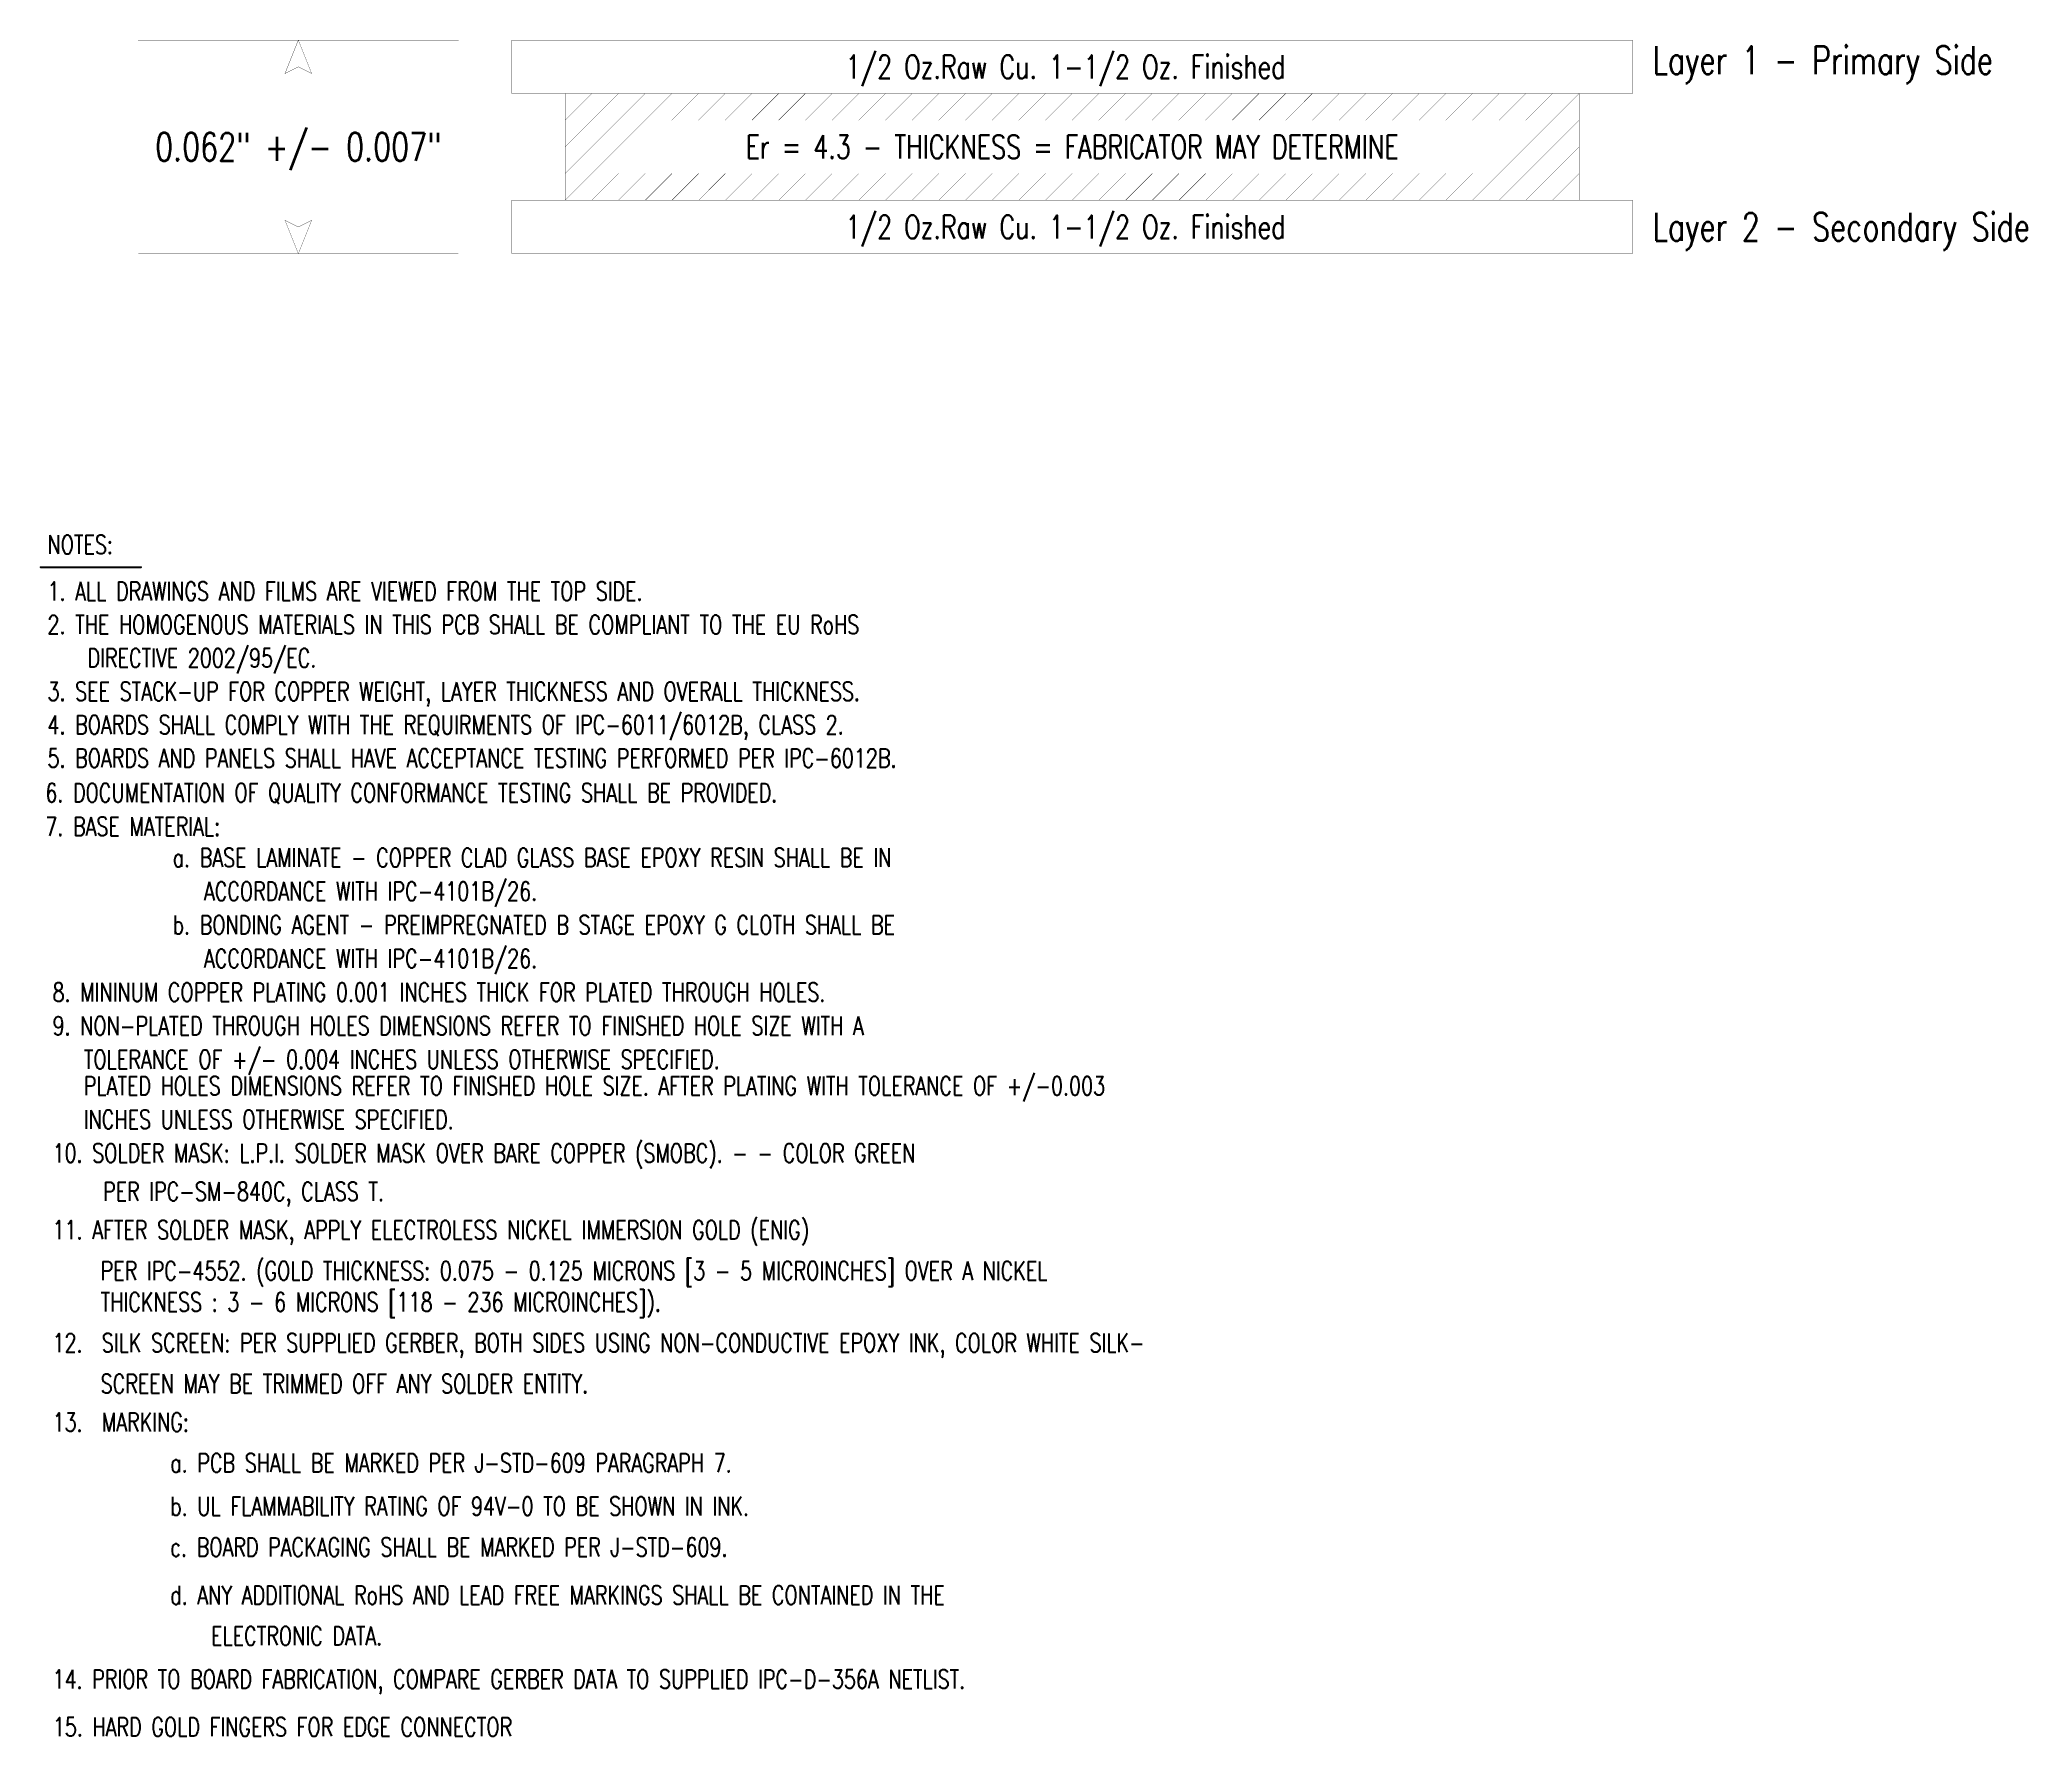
# Model space of a CAD drawing. Extents: x -3.3 to 15.9, y -5.3 to 2.7.
# Drawn here: x 8.41 to 15.85, y -5.25 to 1.1 of the extents above; entities that cross this region are included whole.
import ezdxf
from ezdxf.enums import TextEntityAlignment as Align

# ---------------------------------------------------------------- set-up
doc = ezdxf.new("R2010")
doc.units = 0
doc.layers.add('2D_LINE_122', color=171, linetype='CONTINUOUS')
doc.layers.add('TEXT_122', color=171, linetype='CONTINUOUS')
doc.styles.add('W0$001', font='simplex', dxfattribs={"width": 0.75})

msp = doc.modelspace()

# ---------------------------------------------------------------- texts
at = {"layer": 'TEXT_122', "style": 'W0$001', "width": 0.75}
for s, height, p in [('1/2 Oz.Raw Cu. 1-1/2 Oz. Finished', 0.0875, (12.25, 1)), ('0.062" +/- 0.007"', 0.105, (9.375, 0.7)), ('Er = 4.3 - THICKNESS = FABRICATOR MAY DETERMINE', 0.0875, (12.275, 0.7)), ('1/2 Oz.Raw Cu. 1-1/2 Oz. Finished', 0.0875, (12.25, 0.4))]:
    msp.add_text(s, height=height, dxfattribs=at).set_placement(p, align=Align.MIDDLE_CENTER)
for s, p in [('Layer 1 - Primary Side', (14.45, 1.025)), ('Layer 2 - Secondary Side', (14.45, 0.4))]:
    msp.add_text(s, height=0.105, dxfattribs=at).set_placement(p, align=Align.MIDDLE_LEFT)
for s, p in [('NOTES:', (8.435, -0.825)), ('1. ALL DRAWINGS AND FILMS ARE VIEWED FROM THE TOP SIDE.', (8.435, -1)), ('2. THE HOMOGENOUS MATERIALS IN THIS PCB SHALL BE COMPLIANT TO THE EU RoHS', (8.435, -1.125)), ('DIRECTIVE 2002/95/EC.', (8.585, -1.25)), ('3. SEE STACK-UP FOR COPPER WEIGHT, LAYER THICKNESS AND OVERALL THICKNESS.', (8.435, -1.375)), ('4. BOARDS SHALL COMPLY WITH THE REQUIRMENTS OF IPC-6011/6012B, CLASS 2.', (8.435, -1.5)), ('5. BOARDS AND PANELS SHALL HAVE ACCEPTANCE TESTING PERFORMED PER IPC-6012B.', (8.435, -1.625)), ('6. DOCUMENTATION OF QUALITY CONFORMANCE TESTING SHALL BE PROVIDED.', (8.427, -1.755)), ('7. BASE MATERIAL:', (8.427, -1.881)), ('a. BASE LAMINATE - COPPER CLAD GLASS BASE EPOXY RESIN SHALL BE IN', (8.904, -1.998)), ('ACCORDANCE WITH IPC-4101B/26.', (9.021, -2.124)), ('b. BONDING AGENT - PREIMPREGNATED B STAGE EPOXY G CLOTH SHALL BE', (8.904, -2.25)), ('ACCORDANCE WITH IPC-4101B/26.', (9.021, -2.376)), ('8. MININUM COPPER PLATING 0.001 INCHES THICK FOR PLATED THROUGH HOLES.', (8.454, -2.502)), ('9. NON-PLATED THROUGH HOLES DIMENSIONS REFER TO FINISHED HOLE SIZE WITH A', (8.454, -2.628)), ('TOLERANCE OF +/- 0.004 INCHES UNLESS OTHERWISE SPECIFIED. ', (8.571, -2.754)), ('PLATED HOLES DIMENSIONS REFER TO FINISHED HOLE SIZE. AFTER PLATING WITH TOLERANCE OF +/-0.003', (8.571, -2.853)), ('INCHES UNLESS OTHERWISE SPECIFIED.', (8.571, -2.979)), ('10. SOLDER MASK: L.P.I. SOLDER MASK OVER BARE COPPER (SMOBC). - - COLOR GREEN', (8.454, -3.105)), ('PER IPC-SM-840C, CLASS T.', (8.643, -3.249)), ('11. AFTER SOLDER MASK, APPLY ELECTROLESS NICKEL IMMERSION GOLD (ENIG)', (8.454, -3.393)), ('PER IPC-4552. (GOLD THICKNESS: 0.075 - 0.125 MICRONS [3 - 5 MICROINCHES] OVER A NICKEL', (8.634, -3.546)), ('THICKNESS : 3 - 6 MICRONS [118 - 236 MICROINCHES]).', (8.634, -3.663)), ('12.  SILK SCREEN: PER SUPPLIED GERBER, BOTH SIDES USING NON-CONDUCTIVE EPOXY INK, COLOR WHITE SILK-', (8.454, -3.816)), ('SCREEN MAY BE TRIMMED OFF ANY SOLDER ENTITY.', (8.634, -3.969)), ('13.  MARKING:', (8.454, -4.113)), ('a. PCB SHALL BE MARKED PER J-STD-609 PARAGRAPH 7.', (8.895, -4.266)), ('b. UL FLAMMABILITY RATING OF 94V-0 TO BE SHOWN IN INK.', (8.895, -4.428)), ('c. BOARD PACKAGING SHALL BE MARKED PER J-STD-609.', (8.895, -4.581)), ('d. ANY ADDITIONAL RoHS AND LEAD FREE MARKINGS SHALL BE CONTAINED IN THE ', (8.895, -4.761)), ('ELECTRONIC DATA.', (9.048, -4.914)), ('14. PRIOR TO BOARD FABRICATION, COMPARE GERBER DATA TO SUPPLIED IPC-D-356A NETLIST.', (8.454, -5.076)), ('15. HARD GOLD FINGERS FOR EDGE CONNECTOR', (8.455, -5.255))]:
    msp.add_text(s, height=0.07, dxfattribs=at).set_placement(p)

# ---------------------------------------------------------------- blocks, each defined once
blk = doc.blocks.new('SMOOTH_0$008')
at = {"const_width": 0.004}
blk.add_lwpolyline([(-0.002, 0, 1), (0.002, 0, 1)], format="xyb", close=True, dxfattribs=at)
blk = doc.blocks.new('DRAWING_22')
at = {"layer": '2D_LINE_122', "const_width": 0.008}
blk.add_lwpolyline([(-1.39, -2.725), (-1.015, -2.725)], dxfattribs=at)
at = {"layer": '2D_LINE_122'}
for p in [(-1.39, -2.725), (-1.015, -2.725)]:
    blk.add_blockref('SMOOTH_0$008', p, dxfattribs=at)
blk = doc.blocks.new('SMOOTH_0$001')
at = {"const_width": 0.0005}
blk.add_lwpolyline([(-0.00025, 0, 1), (0.00025, 0, 1)], format="xyb", close=True, dxfattribs=at)
blk = doc.blocks.new('DRAWING_23')
at = {"layer": '2D_LINE_122', "const_width": 0.001}
blk.add_lwpolyline([(0.375, -1.35), (4.575, -1.35), (4.575, -1.55), (0.375, -1.55)], close=True, dxfattribs=at)
at = {"layer": '2D_LINE_122'}
for p in [(0.375, -1.35), (4.575, -1.35), (0.375, -1.55), (4.575, -1.55)]:
    blk.add_blockref('SMOOTH_0$001', p, dxfattribs=at)
blk = doc.blocks.new('DRAWING_24')
at = {"layer": '2D_LINE_122', "const_width": 0.001}
blk.add_lwpolyline([(0.375, -0.75), (4.575, -0.75), (4.575, -0.95), (0.375, -0.95)], close=True, dxfattribs=at)
at = {"layer": '2D_LINE_122'}
for p in [(0.375, -0.75), (4.575, -0.75), (0.375, -0.95), (4.575, -0.95)]:
    blk.add_blockref('SMOOTH_0$001', p, dxfattribs=at)
blk = doc.blocks.new('DRAWING_25')
at = {"layer": '2D_LINE_122', "const_width": 0.001}
blk.add_lwpolyline([(0.575, -0.95), (4.375, -0.95), (4.375, -1.35), (0.575, -1.35)], close=True, dxfattribs=at)
at = {"layer": '2D_LINE_122'}
for p in [(0.575, -0.95), (4.375, -0.95), (0.575, -1.35), (4.375, -1.35)]:
    blk.add_blockref('SMOOTH_0$001', p, dxfattribs=at)
blk = doc.blocks.new('DRAWING_26')
at = {"layer": '2D_LINE_122', "const_width": 0.001}
blk.add_lwpolyline([(0.675, -0.95), (0.575, -1.05)], dxfattribs=at)
at = {"layer": '2D_LINE_122'}
for p in [(0.675, -0.95), (0.575, -1.05)]:
    blk.add_blockref('SMOOTH_0$001', p, dxfattribs=at)
blk = doc.blocks.new('DRAWING_27')
at = {"layer": '2D_LINE_122', "const_width": 0.001}
blk.add_lwpolyline([(0.775, -0.95), (0.575, -1.15)], dxfattribs=at)
at = {"layer": '2D_LINE_122'}
for p in [(0.775, -0.95), (0.575, -1.15)]:
    blk.add_blockref('SMOOTH_0$001', p, dxfattribs=at)
blk = doc.blocks.new('DRAWING_28')
at = {"layer": '2D_LINE_122', "const_width": 0.001}
blk.add_lwpolyline([(0.875, -0.95), (0.575, -1.25)], dxfattribs=at)
at = {"layer": '2D_LINE_122'}
for p in [(0.875, -0.95), (0.575, -1.25)]:
    blk.add_blockref('SMOOTH_0$001', p, dxfattribs=at)
blk = doc.blocks.new('DRAWING_29')
at = {"layer": '2D_LINE_122', "const_width": 0.001}
blk.add_lwpolyline([(0.975, -0.95), (0.575, -1.35)], dxfattribs=at)
at = {"layer": '2D_LINE_122'}
for p in [(0.975, -0.95), (0.575, -1.35)]:
    blk.add_blockref('SMOOTH_0$001', p, dxfattribs=at)
blk = doc.blocks.new('DRAWING_30')
at = {"layer": '2D_LINE_122', "const_width": 0.001}
blk.add_lwpolyline([(1.075, -0.95), (0.975, -1.05)], dxfattribs=at)
at = {"layer": '2D_LINE_122'}
for p in [(1.075, -0.95), (0.975, -1.05)]:
    blk.add_blockref('SMOOTH_0$001', p, dxfattribs=at)
blk = doc.blocks.new('DRAWING_31')
at = {"layer": '2D_LINE_122', "const_width": 0.001}
blk.add_lwpolyline([(1.075, -1.05), (1.175, -0.95)], dxfattribs=at)
at = {"layer": '2D_LINE_122'}
for p in [(1.175, -0.95), (1.075, -1.05)]:
    blk.add_blockref('SMOOTH_0$001', p, dxfattribs=at)
blk = doc.blocks.new('DRAWING_32')
at = {"layer": '2D_LINE_122', "const_width": 0.001}
blk.add_lwpolyline([(1.175, -1.05), (1.275, -0.95)], dxfattribs=at)
at = {"layer": '2D_LINE_122'}
for p in [(1.275, -0.95), (1.175, -1.05)]:
    blk.add_blockref('SMOOTH_0$001', p, dxfattribs=at)
blk = doc.blocks.new('DRAWING_33')
at = {"layer": '2D_LINE_122', "const_width": 0.001}
blk.add_lwpolyline([(1.275, -1.05), (1.375, -0.95)], dxfattribs=at)
at = {"layer": '2D_LINE_122'}
for p in [(1.375, -0.95), (1.275, -1.05)]:
    blk.add_blockref('SMOOTH_0$001', p, dxfattribs=at)
blk = doc.blocks.new('DRAWING_34')
at = {"layer": '2D_LINE_122', "const_width": 0.001}
blk.add_lwpolyline([(1.375, -1.05), (1.475, -0.95)], dxfattribs=at)
at = {"layer": '2D_LINE_122'}
for p in [(1.475, -0.95), (1.375, -1.05)]:
    blk.add_blockref('SMOOTH_0$001', p, dxfattribs=at)
blk = doc.blocks.new('DRAWING_35')
at = {"layer": '2D_LINE_122', "const_width": 0.001}
blk.add_lwpolyline([(1.475, -1.05), (1.575, -0.95)], dxfattribs=at)
at = {"layer": '2D_LINE_122'}
for p in [(1.575, -0.95), (1.475, -1.05)]:
    blk.add_blockref('SMOOTH_0$001', p, dxfattribs=at)
blk = doc.blocks.new('DRAWING_36')
at = {"layer": '2D_LINE_122', "const_width": 0.001}
blk.add_lwpolyline([(1.575, -1.05), (1.675, -0.95)], dxfattribs=at)
at = {"layer": '2D_LINE_122'}
for p in [(1.675, -0.95), (1.575, -1.05)]:
    blk.add_blockref('SMOOTH_0$001', p, dxfattribs=at)
blk = doc.blocks.new('DRAWING_37')
at = {"layer": '2D_LINE_122', "const_width": 0.001}
blk.add_lwpolyline([(1.675, -1.05), (1.775, -0.95)], dxfattribs=at)
at = {"layer": '2D_LINE_122'}
for p in [(1.775, -0.95), (1.675, -1.05)]:
    blk.add_blockref('SMOOTH_0$001', p, dxfattribs=at)
blk = doc.blocks.new('DRAWING_38')
at = {"layer": '2D_LINE_122', "const_width": 0.001}
blk.add_lwpolyline([(1.775, -1.05), (1.875, -0.95)], dxfattribs=at)
at = {"layer": '2D_LINE_122'}
for p in [(1.875, -0.95), (1.775, -1.05)]:
    blk.add_blockref('SMOOTH_0$001', p, dxfattribs=at)
blk = doc.blocks.new('DRAWING_39')
at = {"layer": '2D_LINE_122', "const_width": 0.001}
blk.add_lwpolyline([(1.875, -1.05), (1.975, -0.95)], dxfattribs=at)
at = {"layer": '2D_LINE_122'}
for p in [(1.975, -0.95), (1.875, -1.05)]:
    blk.add_blockref('SMOOTH_0$001', p, dxfattribs=at)
blk = doc.blocks.new('DRAWING_40')
at = {"layer": '2D_LINE_122', "const_width": 0.001}
blk.add_lwpolyline([(1.975, -1.05), (2.075, -0.95)], dxfattribs=at)
at = {"layer": '2D_LINE_122'}
for p in [(2.075, -0.95), (1.975, -1.05)]:
    blk.add_blockref('SMOOTH_0$001', p, dxfattribs=at)
blk = doc.blocks.new('DRAWING_41')
at = {"layer": '2D_LINE_122', "const_width": 0.001}
blk.add_lwpolyline([(2.075, -1.05), (2.175, -0.95)], dxfattribs=at)
at = {"layer": '2D_LINE_122'}
for p in [(2.175, -0.95), (2.075, -1.05)]:
    blk.add_blockref('SMOOTH_0$001', p, dxfattribs=at)
blk = doc.blocks.new('DRAWING_42')
at = {"layer": '2D_LINE_122', "const_width": 0.001}
blk.add_lwpolyline([(2.175, -1.05), (2.275, -0.95)], dxfattribs=at)
at = {"layer": '2D_LINE_122'}
for p in [(2.275, -0.95), (2.175, -1.05)]:
    blk.add_blockref('SMOOTH_0$001', p, dxfattribs=at)
blk = doc.blocks.new('DRAWING_43')
at = {"layer": '2D_LINE_122', "const_width": 0.001}
blk.add_lwpolyline([(2.275, -1.05), (2.375, -0.95)], dxfattribs=at)
at = {"layer": '2D_LINE_122'}
for p in [(2.375, -0.95), (2.275, -1.05)]:
    blk.add_blockref('SMOOTH_0$001', p, dxfattribs=at)
blk = doc.blocks.new('DRAWING_44')
at = {"layer": '2D_LINE_122', "const_width": 0.001}
blk.add_lwpolyline([(2.375, -1.05), (2.475, -0.95)], dxfattribs=at)
at = {"layer": '2D_LINE_122'}
for p in [(2.475, -0.95), (2.375, -1.05)]:
    blk.add_blockref('SMOOTH_0$001', p, dxfattribs=at)
blk = doc.blocks.new('DRAWING_45')
at = {"layer": '2D_LINE_122', "const_width": 0.001}
blk.add_lwpolyline([(2.475, -1.05), (2.575, -0.95)], dxfattribs=at)
at = {"layer": '2D_LINE_122'}
for p in [(2.575, -0.95), (2.475, -1.05)]:
    blk.add_blockref('SMOOTH_0$001', p, dxfattribs=at)
blk = doc.blocks.new('DRAWING_46')
at = {"layer": '2D_LINE_122', "const_width": 0.001}
blk.add_lwpolyline([(2.575, -1.05), (2.675, -0.95)], dxfattribs=at)
at = {"layer": '2D_LINE_122'}
for p in [(2.675, -0.95), (2.575, -1.05)]:
    blk.add_blockref('SMOOTH_0$001', p, dxfattribs=at)
blk = doc.blocks.new('DRAWING_47')
at = {"layer": '2D_LINE_122', "const_width": 0.001}
blk.add_lwpolyline([(2.675, -1.05), (2.775, -0.95)], dxfattribs=at)
at = {"layer": '2D_LINE_122'}
for p in [(2.775, -0.95), (2.675, -1.05)]:
    blk.add_blockref('SMOOTH_0$001', p, dxfattribs=at)
blk = doc.blocks.new('DRAWING_48')
at = {"layer": '2D_LINE_122', "const_width": 0.001}
blk.add_lwpolyline([(2.775, -1.05), (2.875, -0.95)], dxfattribs=at)
at = {"layer": '2D_LINE_122'}
for p in [(2.875, -0.95), (2.775, -1.05)]:
    blk.add_blockref('SMOOTH_0$001', p, dxfattribs=at)
blk = doc.blocks.new('DRAWING_49')
at = {"layer": '2D_LINE_122', "const_width": 0.001}
blk.add_lwpolyline([(2.875, -1.05), (2.975, -0.95)], dxfattribs=at)
at = {"layer": '2D_LINE_122'}
for p in [(2.975, -0.95), (2.875, -1.05)]:
    blk.add_blockref('SMOOTH_0$001', p, dxfattribs=at)
blk = doc.blocks.new('DRAWING_50')
at = {"layer": '2D_LINE_122', "const_width": 0.001}
blk.add_lwpolyline([(2.975, -1.05), (3.075, -0.95)], dxfattribs=at)
at = {"layer": '2D_LINE_122'}
for p in [(3.075, -0.95), (2.975, -1.05)]:
    blk.add_blockref('SMOOTH_0$001', p, dxfattribs=at)
blk = doc.blocks.new('DRAWING_51')
at = {"layer": '2D_LINE_122', "const_width": 0.001}
blk.add_lwpolyline([(3.075, -1.05), (3.175, -0.95)], dxfattribs=at)
at = {"layer": '2D_LINE_122'}
for p in [(3.175, -0.95), (3.075, -1.05)]:
    blk.add_blockref('SMOOTH_0$001', p, dxfattribs=at)
blk = doc.blocks.new('DRAWING_52')
at = {"layer": '2D_LINE_122', "const_width": 0.001}
blk.add_lwpolyline([(3.175, -1.05), (3.275, -0.95)], dxfattribs=at)
at = {"layer": '2D_LINE_122'}
for p in [(3.275, -0.95), (3.175, -1.05)]:
    blk.add_blockref('SMOOTH_0$001', p, dxfattribs=at)
blk = doc.blocks.new('DRAWING_53')
at = {"layer": '2D_LINE_122', "const_width": 0.001}
blk.add_lwpolyline([(3.275, -1.05), (3.375, -0.95)], dxfattribs=at)
at = {"layer": '2D_LINE_122'}
for p in [(3.375, -0.95), (3.275, -1.05)]:
    blk.add_blockref('SMOOTH_0$001', p, dxfattribs=at)
blk = doc.blocks.new('DRAWING_54')
at = {"layer": '2D_LINE_122', "const_width": 0.001}
blk.add_lwpolyline([(3.375, -1.05), (3.475, -0.95)], dxfattribs=at)
at = {"layer": '2D_LINE_122'}
for p in [(3.475, -0.95), (3.375, -1.05)]:
    blk.add_blockref('SMOOTH_0$001', p, dxfattribs=at)
blk = doc.blocks.new('DRAWING_55')
at = {"layer": '2D_LINE_122', "const_width": 0.001}
blk.add_lwpolyline([(3.475, -1.05), (3.575, -0.95)], dxfattribs=at)
at = {"layer": '2D_LINE_122'}
for p in [(3.575, -0.95), (3.475, -1.05)]:
    blk.add_blockref('SMOOTH_0$001', p, dxfattribs=at)
blk = doc.blocks.new('DRAWING_56')
at = {"layer": '2D_LINE_122', "const_width": 0.001}
blk.add_lwpolyline([(3.575, -1.05), (3.675, -0.95)], dxfattribs=at)
at = {"layer": '2D_LINE_122'}
for p in [(3.675, -0.95), (3.575, -1.05)]:
    blk.add_blockref('SMOOTH_0$001', p, dxfattribs=at)
blk = doc.blocks.new('DRAWING_57')
at = {"layer": '2D_LINE_122', "const_width": 0.001}
blk.add_lwpolyline([(3.675, -1.05), (3.775, -0.95)], dxfattribs=at)
at = {"layer": '2D_LINE_122'}
for p in [(3.775, -0.95), (3.675, -1.05)]:
    blk.add_blockref('SMOOTH_0$001', p, dxfattribs=at)
blk = doc.blocks.new('DRAWING_58')
at = {"layer": '2D_LINE_122', "const_width": 0.001}
blk.add_lwpolyline([(3.775, -1.05), (3.875, -0.95)], dxfattribs=at)
at = {"layer": '2D_LINE_122'}
for p in [(3.875, -0.95), (3.775, -1.05)]:
    blk.add_blockref('SMOOTH_0$001', p, dxfattribs=at)
blk = doc.blocks.new('DRAWING_59')
at = {"layer": '2D_LINE_122', "const_width": 0.001}
blk.add_lwpolyline([(3.875, -1.05), (3.975, -0.95)], dxfattribs=at)
at = {"layer": '2D_LINE_122'}
for p in [(3.975, -0.95), (3.875, -1.05)]:
    blk.add_blockref('SMOOTH_0$001', p, dxfattribs=at)
blk = doc.blocks.new('DRAWING_60')
at = {"layer": '2D_LINE_122', "const_width": 0.001}
blk.add_lwpolyline([(3.975, -1.05), (4.075, -0.95)], dxfattribs=at)
at = {"layer": '2D_LINE_122'}
for p in [(4.075, -0.95), (3.975, -1.05)]:
    blk.add_blockref('SMOOTH_0$001', p, dxfattribs=at)
blk = doc.blocks.new('DRAWING_61')
at = {"layer": '2D_LINE_122', "const_width": 0.001}
blk.add_lwpolyline([(4.275, -1.35), (4.375, -1.25)], dxfattribs=at)
at = {"layer": '2D_LINE_122'}
for p in [(4.375, -1.25), (4.275, -1.35)]:
    blk.add_blockref('SMOOTH_0$001', p, dxfattribs=at)
blk = doc.blocks.new('DRAWING_62')
at = {"layer": '2D_LINE_122', "const_width": 0.001}
blk.add_lwpolyline([(4.375, -0.95), (3.975, -1.35)], dxfattribs=at)
at = {"layer": '2D_LINE_122'}
for p in [(4.375, -0.95), (3.975, -1.35)]:
    blk.add_blockref('SMOOTH_0$001', p, dxfattribs=at)
blk = doc.blocks.new('DRAWING_63')
at = {"layer": '2D_LINE_122', "const_width": 0.001}
blk.add_lwpolyline([(4.075, -1.05), (4.175, -0.95)], dxfattribs=at)
at = {"layer": '2D_LINE_122'}
for p in [(4.175, -0.95), (4.075, -1.05)]:
    blk.add_blockref('SMOOTH_0$001', p, dxfattribs=at)
blk = doc.blocks.new('DRAWING_64')
at = {"layer": '2D_LINE_122', "const_width": 0.001}
blk.add_lwpolyline([(4.175, -1.05), (4.275, -0.95)], dxfattribs=at)
at = {"layer": '2D_LINE_122'}
for p in [(4.275, -0.95), (4.175, -1.05)]:
    blk.add_blockref('SMOOTH_0$001', p, dxfattribs=at)
blk = doc.blocks.new('DRAWING_65')
at = {"layer": '2D_LINE_122', "const_width": 0.001}
blk.add_lwpolyline([(3.875, -1.35), (3.975, -1.25)], dxfattribs=at)
at = {"layer": '2D_LINE_122'}
for p in [(3.975, -1.25), (3.875, -1.35)]:
    blk.add_blockref('SMOOTH_0$001', p, dxfattribs=at)
blk = doc.blocks.new('DRAWING_66')
at = {"layer": '2D_LINE_122', "const_width": 0.001}
blk.add_lwpolyline([(3.775, -1.35), (3.875, -1.25)], dxfattribs=at)
at = {"layer": '2D_LINE_122'}
for p in [(3.875, -1.25), (3.775, -1.35)]:
    blk.add_blockref('SMOOTH_0$001', p, dxfattribs=at)
blk = doc.blocks.new('DRAWING_67')
at = {"layer": '2D_LINE_122', "const_width": 0.001}
blk.add_lwpolyline([(3.675, -1.35), (3.775, -1.25)], dxfattribs=at)
at = {"layer": '2D_LINE_122'}
for p in [(3.775, -1.25), (3.675, -1.35)]:
    blk.add_blockref('SMOOTH_0$001', p, dxfattribs=at)
blk = doc.blocks.new('DRAWING_68')
at = {"layer": '2D_LINE_122', "const_width": 0.001}
blk.add_lwpolyline([(0.775, -1.25), (0.675, -1.35)], dxfattribs=at)
at = {"layer": '2D_LINE_122'}
for p in [(0.775, -1.25), (0.675, -1.35)]:
    blk.add_blockref('SMOOTH_0$001', p, dxfattribs=at)
blk = doc.blocks.new('DRAWING_69')
at = {"layer": '2D_LINE_122', "const_width": 0.001}
blk.add_lwpolyline([(0.775, -1.35), (0.875, -1.25)], dxfattribs=at)
at = {"layer": '2D_LINE_122'}
for p in [(0.875, -1.25), (0.775, -1.35)]:
    blk.add_blockref('SMOOTH_0$001', p, dxfattribs=at)
blk = doc.blocks.new('DRAWING_70')
at = {"layer": '2D_LINE_122', "const_width": 0.001}
blk.add_lwpolyline([(0.875, -1.35), (0.975, -1.25)], dxfattribs=at)
at = {"layer": '2D_LINE_122'}
for p in [(0.975, -1.25), (0.875, -1.35)]:
    blk.add_blockref('SMOOTH_0$001', p, dxfattribs=at)
blk = doc.blocks.new('DRAWING_71')
at = {"layer": '2D_LINE_122', "const_width": 0.001}
blk.add_lwpolyline([(0.975, -1.35), (1.075, -1.25)], dxfattribs=at)
at = {"layer": '2D_LINE_122'}
for p in [(1.075, -1.25), (0.975, -1.35)]:
    blk.add_blockref('SMOOTH_0$001', p, dxfattribs=at)
blk = doc.blocks.new('DRAWING_72')
at = {"layer": '2D_LINE_122', "const_width": 0.001}
blk.add_lwpolyline([(1.075, -1.35), (1.175, -1.25)], dxfattribs=at)
at = {"layer": '2D_LINE_122'}
for p in [(1.175, -1.25), (1.075, -1.35)]:
    blk.add_blockref('SMOOTH_0$001', p, dxfattribs=at)
blk = doc.blocks.new('DRAWING_73')
at = {"layer": '2D_LINE_122', "const_width": 0.001}
blk.add_lwpolyline([(1.175, -1.35), (1.275, -1.25)], dxfattribs=at)
at = {"layer": '2D_LINE_122'}
for p in [(1.275, -1.25), (1.175, -1.35)]:
    blk.add_blockref('SMOOTH_0$001', p, dxfattribs=at)
blk = doc.blocks.new('DRAWING_74')
at = {"layer": '2D_LINE_122', "const_width": 0.001}
blk.add_lwpolyline([(1.275, -1.35), (1.375, -1.25)], dxfattribs=at)
at = {"layer": '2D_LINE_122'}
for p in [(1.375, -1.25), (1.275, -1.35)]:
    blk.add_blockref('SMOOTH_0$001', p, dxfattribs=at)
blk = doc.blocks.new('DRAWING_75')
at = {"layer": '2D_LINE_122', "const_width": 0.001}
blk.add_lwpolyline([(1.375, -1.35), (1.475, -1.25)], dxfattribs=at)
at = {"layer": '2D_LINE_122'}
for p in [(1.475, -1.25), (1.375, -1.35)]:
    blk.add_blockref('SMOOTH_0$001', p, dxfattribs=at)
blk = doc.blocks.new('DRAWING_76')
at = {"layer": '2D_LINE_122', "const_width": 0.001}
blk.add_lwpolyline([(1.475, -1.35), (1.575, -1.25)], dxfattribs=at)
at = {"layer": '2D_LINE_122'}
for p in [(1.575, -1.25), (1.475, -1.35)]:
    blk.add_blockref('SMOOTH_0$001', p, dxfattribs=at)
blk = doc.blocks.new('DRAWING_77')
at = {"layer": '2D_LINE_122', "const_width": 0.001}
blk.add_lwpolyline([(1.575, -1.35), (1.675, -1.25)], dxfattribs=at)
at = {"layer": '2D_LINE_122'}
for p in [(1.675, -1.25), (1.575, -1.35)]:
    blk.add_blockref('SMOOTH_0$001', p, dxfattribs=at)
blk = doc.blocks.new('DRAWING_78')
at = {"layer": '2D_LINE_122', "const_width": 0.001}
blk.add_lwpolyline([(1.675, -1.35), (1.775, -1.25)], dxfattribs=at)
at = {"layer": '2D_LINE_122'}
for p in [(1.775, -1.25), (1.675, -1.35)]:
    blk.add_blockref('SMOOTH_0$001', p, dxfattribs=at)
blk = doc.blocks.new('DRAWING_79')
at = {"layer": '2D_LINE_122', "const_width": 0.001}
blk.add_lwpolyline([(1.775, -1.35), (1.875, -1.25)], dxfattribs=at)
at = {"layer": '2D_LINE_122'}
for p in [(1.875, -1.25), (1.775, -1.35)]:
    blk.add_blockref('SMOOTH_0$001', p, dxfattribs=at)
blk = doc.blocks.new('DRAWING_80')
at = {"layer": '2D_LINE_122', "const_width": 0.001}
blk.add_lwpolyline([(1.875, -1.35), (1.975, -1.25)], dxfattribs=at)
at = {"layer": '2D_LINE_122'}
for p in [(1.975, -1.25), (1.875, -1.35)]:
    blk.add_blockref('SMOOTH_0$001', p, dxfattribs=at)
blk = doc.blocks.new('DRAWING_81')
at = {"layer": '2D_LINE_122', "const_width": 0.001}
blk.add_lwpolyline([(1.975, -1.35), (2.075, -1.25)], dxfattribs=at)
at = {"layer": '2D_LINE_122'}
for p in [(2.075, -1.25), (1.975, -1.35)]:
    blk.add_blockref('SMOOTH_0$001', p, dxfattribs=at)
blk = doc.blocks.new('DRAWING_82')
at = {"layer": '2D_LINE_122', "const_width": 0.001}
blk.add_lwpolyline([(2.075, -1.35), (2.175, -1.25)], dxfattribs=at)
at = {"layer": '2D_LINE_122'}
for p in [(2.175, -1.25), (2.075, -1.35)]:
    blk.add_blockref('SMOOTH_0$001', p, dxfattribs=at)
blk = doc.blocks.new('DRAWING_83')
at = {"layer": '2D_LINE_122', "const_width": 0.001}
blk.add_lwpolyline([(2.175, -1.35), (2.275, -1.25)], dxfattribs=at)
at = {"layer": '2D_LINE_122'}
for p in [(2.275, -1.25), (2.175, -1.35)]:
    blk.add_blockref('SMOOTH_0$001', p, dxfattribs=at)
blk = doc.blocks.new('DRAWING_84')
at = {"layer": '2D_LINE_122', "const_width": 0.001}
blk.add_lwpolyline([(2.275, -1.35), (2.375, -1.25)], dxfattribs=at)
at = {"layer": '2D_LINE_122'}
for p in [(2.375, -1.25), (2.275, -1.35)]:
    blk.add_blockref('SMOOTH_0$001', p, dxfattribs=at)
blk = doc.blocks.new('DRAWING_85')
at = {"layer": '2D_LINE_122', "const_width": 0.001}
blk.add_lwpolyline([(2.375, -1.35), (2.475, -1.25)], dxfattribs=at)
at = {"layer": '2D_LINE_122'}
for p in [(2.475, -1.25), (2.375, -1.35)]:
    blk.add_blockref('SMOOTH_0$001', p, dxfattribs=at)
blk = doc.blocks.new('DRAWING_86')
at = {"layer": '2D_LINE_122', "const_width": 0.001}
blk.add_lwpolyline([(2.475, -1.35), (2.575, -1.25)], dxfattribs=at)
at = {"layer": '2D_LINE_122'}
for p in [(2.575, -1.25), (2.475, -1.35)]:
    blk.add_blockref('SMOOTH_0$001', p, dxfattribs=at)
blk = doc.blocks.new('DRAWING_87')
at = {"layer": '2D_LINE_122', "const_width": 0.001}
blk.add_lwpolyline([(2.575, -1.35), (2.675, -1.25)], dxfattribs=at)
at = {"layer": '2D_LINE_122'}
for p in [(2.675, -1.25), (2.575, -1.35)]:
    blk.add_blockref('SMOOTH_0$001', p, dxfattribs=at)
blk = doc.blocks.new('DRAWING_88')
at = {"layer": '2D_LINE_122', "const_width": 0.001}
blk.add_lwpolyline([(2.675, -1.35), (2.775, -1.25)], dxfattribs=at)
at = {"layer": '2D_LINE_122'}
for p in [(2.775, -1.25), (2.675, -1.35)]:
    blk.add_blockref('SMOOTH_0$001', p, dxfattribs=at)
blk = doc.blocks.new('DRAWING_89')
at = {"layer": '2D_LINE_122', "const_width": 0.001}
blk.add_lwpolyline([(2.775, -1.35), (2.875, -1.25)], dxfattribs=at)
at = {"layer": '2D_LINE_122'}
for p in [(2.875, -1.25), (2.775, -1.35)]:
    blk.add_blockref('SMOOTH_0$001', p, dxfattribs=at)
blk = doc.blocks.new('DRAWING_90')
at = {"layer": '2D_LINE_122', "const_width": 0.001}
blk.add_lwpolyline([(2.875, -1.35), (2.975, -1.25)], dxfattribs=at)
at = {"layer": '2D_LINE_122'}
for p in [(2.975, -1.25), (2.875, -1.35)]:
    blk.add_blockref('SMOOTH_0$001', p, dxfattribs=at)
blk = doc.blocks.new('DRAWING_91')
at = {"layer": '2D_LINE_122', "const_width": 0.001}
blk.add_lwpolyline([(2.975, -1.35), (3.075, -1.25)], dxfattribs=at)
at = {"layer": '2D_LINE_122'}
for p in [(3.075, -1.25), (2.975, -1.35)]:
    blk.add_blockref('SMOOTH_0$001', p, dxfattribs=at)
blk = doc.blocks.new('DRAWING_92')
at = {"layer": '2D_LINE_122', "const_width": 0.001}
blk.add_lwpolyline([(3.075, -1.35), (3.175, -1.25)], dxfattribs=at)
at = {"layer": '2D_LINE_122'}
for p in [(3.175, -1.25), (3.075, -1.35)]:
    blk.add_blockref('SMOOTH_0$001', p, dxfattribs=at)
blk = doc.blocks.new('DRAWING_93')
at = {"layer": '2D_LINE_122', "const_width": 0.001}
blk.add_lwpolyline([(3.175, -1.35), (3.275, -1.25)], dxfattribs=at)
at = {"layer": '2D_LINE_122'}
for p in [(3.275, -1.25), (3.175, -1.35)]:
    blk.add_blockref('SMOOTH_0$001', p, dxfattribs=at)
blk = doc.blocks.new('DRAWING_94')
at = {"layer": '2D_LINE_122', "const_width": 0.001}
blk.add_lwpolyline([(3.275, -1.35), (3.375, -1.25)], dxfattribs=at)
at = {"layer": '2D_LINE_122'}
for p in [(3.375, -1.25), (3.275, -1.35)]:
    blk.add_blockref('SMOOTH_0$001', p, dxfattribs=at)
blk = doc.blocks.new('DRAWING_95')
at = {"layer": '2D_LINE_122', "const_width": 0.001}
blk.add_lwpolyline([(3.375, -1.35), (3.475, -1.25)], dxfattribs=at)
at = {"layer": '2D_LINE_122'}
for p in [(3.475, -1.25), (3.375, -1.35)]:
    blk.add_blockref('SMOOTH_0$001', p, dxfattribs=at)
blk = doc.blocks.new('DRAWING_96')
at = {"layer": '2D_LINE_122', "const_width": 0.001}
blk.add_lwpolyline([(3.475, -1.35), (3.575, -1.25)], dxfattribs=at)
at = {"layer": '2D_LINE_122'}
for p in [(3.575, -1.25), (3.475, -1.35)]:
    blk.add_blockref('SMOOTH_0$001', p, dxfattribs=at)
blk = doc.blocks.new('DRAWING_97')
at = {"layer": '2D_LINE_122', "const_width": 0.001}
blk.add_lwpolyline([(3.575, -1.35), (3.675, -1.25)], dxfattribs=at)
at = {"layer": '2D_LINE_122'}
for p in [(3.675, -1.25), (3.575, -1.35)]:
    blk.add_blockref('SMOOTH_0$001', p, dxfattribs=at)
blk = doc.blocks.new('DRAWING_98')
at = {"layer": '2D_LINE_122', "const_width": 0.001}
blk.add_lwpolyline([(4.375, -1.15), (4.175, -1.35)], dxfattribs=at)
at = {"layer": '2D_LINE_122'}
for p in [(4.375, -1.15), (4.175, -1.35)]:
    blk.add_blockref('SMOOTH_0$001', p, dxfattribs=at)
blk = doc.blocks.new('DRAWING_99')
at = {"layer": '2D_LINE_122', "const_width": 0.001}
blk.add_lwpolyline([(4.375, -1.05), (4.075, -1.35)], dxfattribs=at)
at = {"layer": '2D_LINE_122'}
for p in [(4.375, -1.05), (4.075, -1.35)]:
    blk.add_blockref('SMOOTH_0$001', p, dxfattribs=at)
blk = doc.blocks.new('DRAWING_100')
at = {"layer": '2D_LINE_122', "const_width": 0.001}
blk.add_lwpolyline([(0.175, -1.55), (-1.025, -1.55)], dxfattribs=at)
at = {"layer": '2D_LINE_122'}
for p in [(-1.025, -1.55), (0.175, -1.55)]:
    blk.add_blockref('SMOOTH_0$001', p, dxfattribs=at)
blk = doc.blocks.new('DRAWING_101')
at = {"layer": '2D_LINE_122', "const_width": 0.001}
blk.add_lwpolyline([(0.175, -0.75), (-1.025, -0.75)], dxfattribs=at)
at = {"layer": '2D_LINE_122'}
for p in [(-1.025, -0.75), (0.175, -0.75)]:
    blk.add_blockref('SMOOTH_0$001', p, dxfattribs=at)
blk = doc.blocks.new('DRAWING_102')
at = {"layer": '2D_LINE_122', "const_width": 0.001}
blk.add_lwpolyline([(-0.425, -1.05), (-0.425, -0.75)], dxfattribs=at)
at = {"layer": '2D_LINE_122'}
for p in [(-0.425, -0.75), (-0.425, -1.05)]:
    blk.add_blockref('SMOOTH_0$001', p, dxfattribs=at)
blk = doc.blocks.new('DRAWING_103')
at = {"layer": '2D_LINE_122', "const_width": 0.001}
blk.add_lwpolyline([(-0.425, -1.25), (-0.425, -1.55)], dxfattribs=at)
at = {"layer": '2D_LINE_122'}
for p in [(-0.425, -1.25), (-0.425, -1.55)]:
    blk.add_blockref('SMOOTH_0$001', p, dxfattribs=at)
blk = doc.blocks.new('DRAWING_104')
at = {"layer": '2D_LINE_122', "const_width": 0.001}
blk.add_lwpolyline([(-0.425, -0.75), (-0.475, -0.875), (-0.425, -0.85), (-0.375, -0.875), (-0.425, -0.75)], dxfattribs=at)
at = {"layer": '2D_LINE_122'}
for p in [(-0.425, -0.75), (-0.425, -0.75), (-0.475, -0.875), (-0.425, -0.85), (-0.375, -0.875)]:
    blk.add_blockref('SMOOTH_0$001', p, dxfattribs=at)
blk = doc.blocks.new('DRAWING_105')
at = {"layer": '2D_LINE_122', "const_width": 0.001}
blk.add_lwpolyline([(-0.425, -1.55), (-0.375, -1.425), (-0.425, -1.45), (-0.475, -1.425), (-0.425, -1.55)], dxfattribs=at)
at = {"layer": '2D_LINE_122'}
for p in [(-0.475, -1.425), (-0.425, -1.45), (-0.375, -1.425), (-0.425, -1.55), (-0.425, -1.55)]:
    blk.add_blockref('SMOOTH_0$001', p, dxfattribs=at)

# ---------------------------------------------------------------- block references
for name in ['DRAWING_101', 'DRAWING_104', 'DRAWING_102', 'DRAWING_24', 'DRAWING_25', 'DRAWING_26', 'DRAWING_27', 'DRAWING_28', 'DRAWING_29', 'DRAWING_30', 'DRAWING_31', 'DRAWING_32', 'DRAWING_33', 'DRAWING_34', 'DRAWING_35', 'DRAWING_36', 'DRAWING_37', 'DRAWING_38', 'DRAWING_39', 'DRAWING_40', 'DRAWING_41', 'DRAWING_42', 'DRAWING_43', 'DRAWING_44', 'DRAWING_45', 'DRAWING_46', 'DRAWING_47', 'DRAWING_48', 'DRAWING_49', 'DRAWING_50', 'DRAWING_51', 'DRAWING_52', 'DRAWING_53', 'DRAWING_54', 'DRAWING_55', 'DRAWING_56', 'DRAWING_57', 'DRAWING_58', 'DRAWING_59', 'DRAWING_60', 'DRAWING_62', 'DRAWING_63', 'DRAWING_64', 'DRAWING_99', 'DRAWING_98', 'DRAWING_103', 'DRAWING_68', 'DRAWING_69', 'DRAWING_70', 'DRAWING_71', 'DRAWING_72', 'DRAWING_73', 'DRAWING_74', 'DRAWING_75', 'DRAWING_76', 'DRAWING_77', 'DRAWING_78', 'DRAWING_79', 'DRAWING_80', 'DRAWING_81', 'DRAWING_82', 'DRAWING_83', 'DRAWING_84', 'DRAWING_85', 'DRAWING_86', 'DRAWING_87', 'DRAWING_88', 'DRAWING_89', 'DRAWING_90', 'DRAWING_91', 'DRAWING_92', 'DRAWING_93', 'DRAWING_94', 'DRAWING_95', 'DRAWING_96', 'DRAWING_97', 'DRAWING_67', 'DRAWING_66', 'DRAWING_65', 'DRAWING_61', 'DRAWING_23', 'DRAWING_105', 'DRAWING_100', 'DRAWING_22']:
    msp.add_blockref(name, (9.8, 1.85))

msp.set_redraw_order([(e.dxf.handle, doc.entitydb.next_handle()) for e in msp.query("TEXT MTEXT ATTDEF DIMENSION ARC_DIMENSION")])  # texts and dimensions are drawn at this point

doc.saveas('drawing.dxf')
